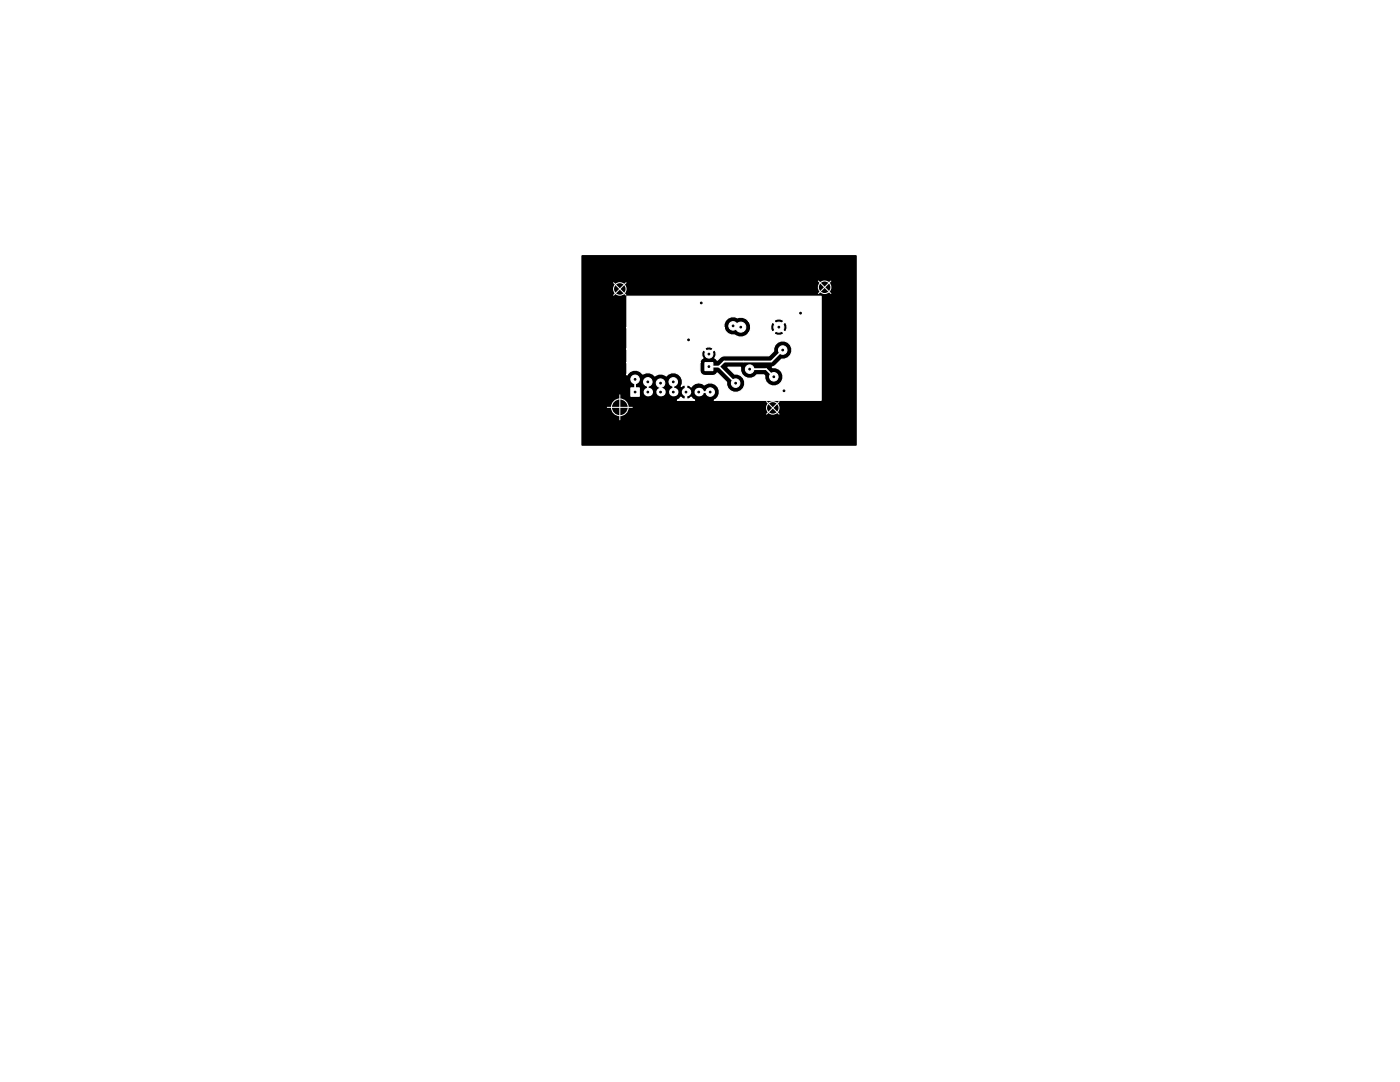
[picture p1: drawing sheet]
<svg xmlns="http://www.w3.org/2000/svg" width="279mm" height="216mm" viewBox="0 0 279 216" stroke-linecap="round" stroke-linejoin="round" font-family="sans-serif">
<path d="M116.2 51.1h54.6v37.7h-54.6z" fill="#000" stroke="#000" stroke-width=".35"/>
<g fill="none" stroke="#fff" stroke-width=".2">
<path d="M122.4 56.4l2.5 2.5M124.9 56.4l-2.5 2.5M163.3 56.1l2.5 2.5M165.8 56.1l-2.5 2.5M123.7 78.8v5M121.2 81.3h5M153 80.1l2.5 2.5M155.5 80.1l-2.5 2.5"/>
<circle cx="123.7" cy="57.7" r="1.25"/>
<circle cx="164.6" cy="57.3" r="1.25"/>
<circle cx="123.7" cy="81.3" r="1.67"/>
<circle cx="154.2" cy="81.4" r="1.25"/>
</g>
<g fill="#fff">
<circle cx="139.4" cy="78.2" r=".85"/>
<circle cx="136.9" cy="78.2" r=".85"/>
<circle cx="134.4" cy="78.2" r=".85"/>
<circle cx="131.8" cy="78.2" r=".85"/>
<circle cx="129.3" cy="78.2" r=".85"/>
</g>
<g fill="#fff" stroke="#fff" stroke-width=".2">
<path d="M125.9 77.4h1.7v1.7h-1.7z"/>
<path d="M140.7 72.4h1.6v1.6h-1.6z"/>
<circle cx="155.4" cy="65.3" r="1"/>
<circle cx="147.8" cy="65.3" r="1"/>
<circle cx="141.5" cy="70.7" r=".8"/>
<circle cx="156.5" cy="78" r=".85"/>
<circle cx="159.8" cy="62.5" r=".85"/>
<circle cx="137.4" cy="67.8" r=".85"/>
<circle cx="140" cy="60.5" r=".85"/>
<circle cx="156.2" cy="69.8" r=".85"/>
<circle cx="146.8" cy="76.5" r=".85"/>
<circle cx="129.3" cy="76.2" r=".85"/>
<circle cx="131.8" cy="76.5" r=".85"/>
<circle cx="146.3" cy="65" r=".85"/>
<circle cx="134.4" cy="76.2" r=".85"/>
<circle cx="126.7" cy="75.7" r=".85"/>
<circle cx="141.7" cy="78.2" r=".85"/>
<circle cx="149.6" cy="73.7" r=".85"/>
<circle cx="154.4" cy="75.2" r=".85"/>
</g>
<path d="M126.7 75.7v2.5M129.3 76.2v2M131.8 76.5v1.7M134.4 76.2v2M139.4 78.2h2.3M141.5 73.2h2M143.5 73.2l3.3 3.3M146.3 65l.3 .3h1.2M149.6 73.7h3.3l1.5 1.5M156.2 69.9l-2.3 2.2h-9.4l-1 1.1" fill="none" stroke="#fff" stroke-width=".35"/>
<path d="M125.1 59.1h38.8v20.8h-21.4a1.84 1.84 0 0 0 .8-2.7 1.84 1.84 0 0 0-2.7-.4 1.74 1.74 0 0 0-2.7 .4l-.6-.4-.3 .1v2.7l.3 .1 .6-.4 .7 .6h-3.4l.7-.6 .6 .4 .3-.1v-2.7l-.3-.1-.5 .3a1.84 1.84 0 0 0-.6-2.4 1.84 1.84 0 0 0-2.4 .3 1.75 1.75 0 0 0-2.3 0 1.79 1.79 0 0 0-2.4-.4 1.83 1.83 0 0 0-3.2 .2v-2.4h14.6v1.6a1 1 0 0 0 1 .9h2l.4-.5 1.9 1.9a1.85 1.85 0 0 0 1.8 2 1.85 1.85 0 0 0 1.9-1.9 1.85 1.85 0 0 0-2.1-1.8l-1.3-1.3h2.5a1.85 1.85 0 0 0 1 2 1.85 1.85 0 0 0 2.2-.5h1.4l.2 .2a1.85 1.85 0 0 0 1.8 2 1.85 1.85 0 0 0 1.9-1.9 1.85 1.85 0 0 0-2.1-1.7l-.1-.2 .6-.2 1.3-1.3a1.85 1.85 0 0 0 2.1-1.8 1.85 1.85 0 0 0-2-1.9 1.85 1.85 0 0 0-1.7 2l-1 1h-8.9l-.4 .1-1 .8-.4-.5a1.27 1.27 0 0 0 0-1.5l-.2-.1-1 1-1-1-.3 .1a1.23 1.23 0 0 0 .1 1.5 .99 .99 0 0 0-.6 1h-14.6v-2.8h15.5l.9 .9 .8-.9-.1-.2a1.05 1.05 0 0 0-1.6 .2h-15.5v-4.2h19.4a1.85 1.85 0 0 0 2.1 1.5 1.95 1.95 0 0 0 2.9-.5h5l.1 .3a1.26 1.26 0 0 0 1.8-.3l-1-.9-.9 .9h-5l.3-.7v-.7h4v.7l.2 .5 .3 .1 1-1h.3l1 1 .3-.1a1.26 1.26 0 0 0-.3-1.9l-1 1h-.3l-1-1-.3 .1-.2 .6h-4l-.3-.9h5l.9 1 1-1-.1-.2a1.26 1.26 0 0 0-1.8 .2h-5a1.9 1.9 0 0 0-2.3-.7 1.84 1.84 0 0 0-2 .1 1.84 1.84 0 0 0-.7 1.9h-19.4z" fill="#fff" stroke="#fff" stroke-width=".25"/>
<g fill="#000" stroke="#000" stroke-width=".2">
<circle cx="126.7" cy="75.7" r=".17"/>
<circle cx="126.7" cy="78.2" r=".17"/>
<circle cx="129.3" cy="76.2" r=".17"/>
<circle cx="129.3" cy="78.2" r=".17"/>
<circle cx="131.8" cy="76.5" r=".17"/>
<circle cx="131.8" cy="78.2" r=".17"/>
<circle cx="134.4" cy="78.2" r=".17"/>
<circle cx="134.4" cy="76.2" r=".17"/>
<circle cx="136.9" cy="78.2" r=".17"/>
<circle cx="137.4" cy="67.8" r=".17"/>
<circle cx="139.4" cy="78.2" r=".17"/>
<circle cx="140" cy="60.5" r=".17"/>
<circle cx="141.5" cy="70.7" r=".17"/>
<circle cx="141.5" cy="73.2" r=".17"/>
<circle cx="141.7" cy="78.2" r=".17"/>
<circle cx="146.3" cy="65" r=".17"/>
<circle cx="146.8" cy="76.5" r=".17"/>
<circle cx="147.8" cy="65.3" r=".17"/>
<circle cx="149.6" cy="73.7" r=".17"/>
<circle cx="154.4" cy="75.2" r=".17"/>
<circle cx="155.4" cy="65.3" r=".17"/>
<circle cx="156.2" cy="69.8" r=".17"/>
<circle cx="156.5" cy="78" r=".17"/>
<circle cx="159.8" cy="62.5" r=".17"/>
</g>
</svg>
